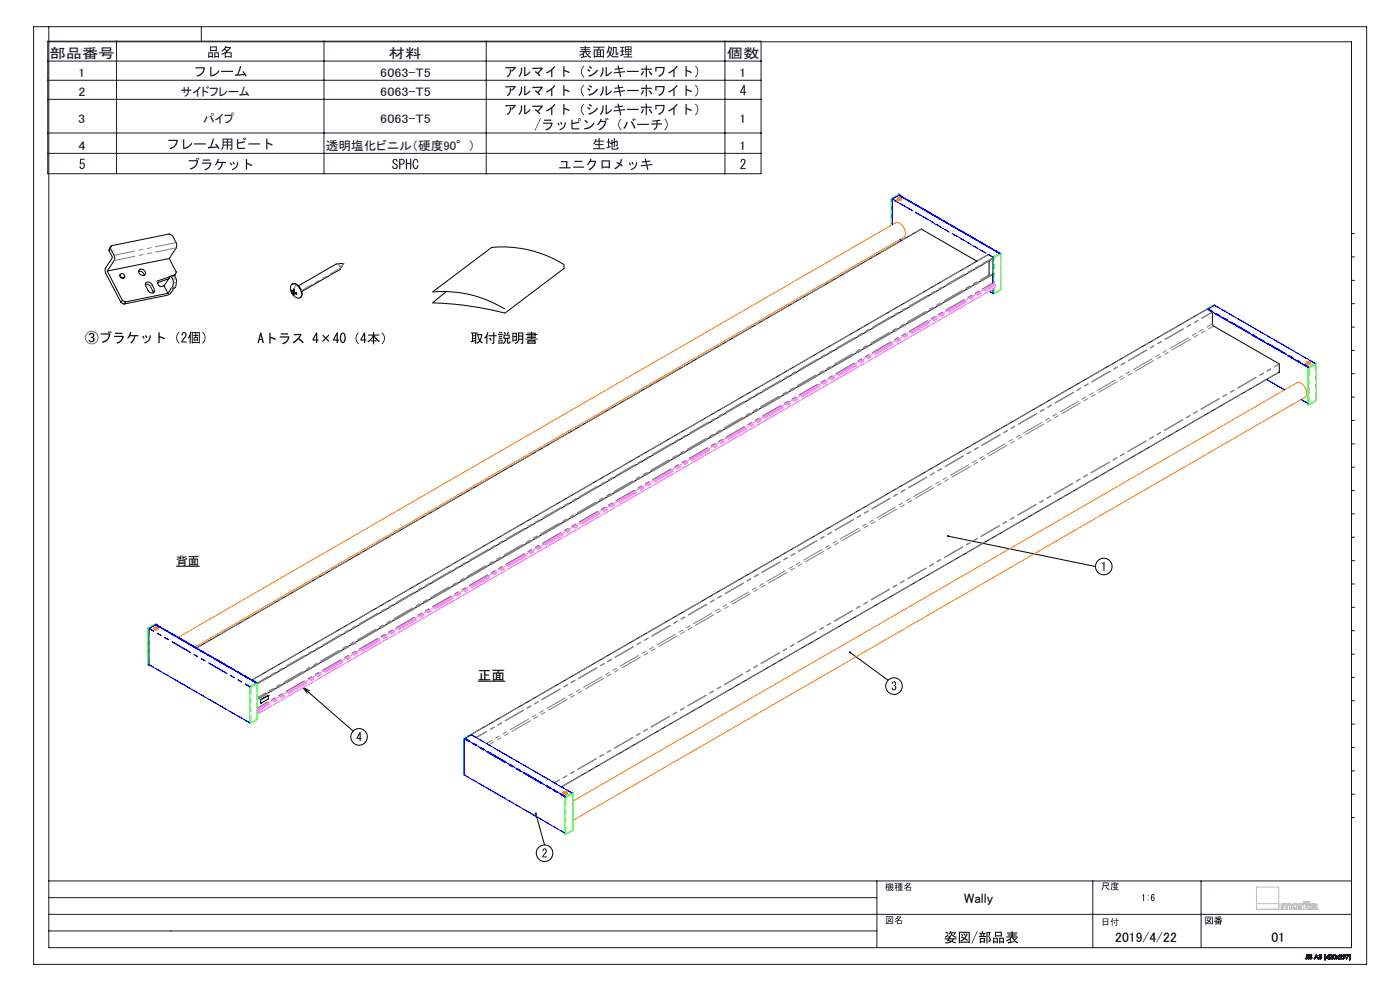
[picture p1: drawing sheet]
<svg xmlns="http://www.w3.org/2000/svg" width="420mm" height="297mm" viewBox="0 0 420 297" stroke-linecap="round" stroke-linejoin="round" font-family="sans-serif">
<defs><g id="words">
<g font-size="4.1" fill="#191924">
<text x="14.9" y="17.4">部品番号</text>
<text x="116.6" y="17.4">材料</text>
<text x="218" y="17.4">個数</text>
</g>
<g font-size="4.1">
<text x="143.3" y="203.9">正面</text>
<text x="289.3" y="270.7">Wally</text>
<text x="334.6" y="282.4">2019/4/22</text>
<text x="381.4" y="282.4">01</text>
</g>
<g font-size="3.7" fill="#191924">
<text x="23.5" y="23.1">1</text>
<text x="114.1" y="23.1">6063-T5</text>
<text x="221.7" y="23.1">1</text>
<text x="23.5" y="28.8">2</text>
<text x="54.2" y="28.8">サイドフレーム</text>
<text x="114.1" y="28.8">6063-T5</text>
<text x="23.5" y="36.7">3</text>
<text x="61" y="36.7">パイプ</text>
<text x="114.1" y="36.7">6063-T5</text>
<text x="221.7" y="36.7">1</text>
<text x="23.5" y="44.8">4</text>
<text x="97.7" y="44.8">透明塩化ビニル（硬度90°）</text>
<text x="221.7" y="44.8">1</text>
</g>
<text font-size="3.5" x="52.9" y="169.5">背面</text>
</g></defs>
<g fill="#000">
<path d="M330.6 168.7l.7-.4v2.7h-.3v-2.1h-.4zM267.8 204.3a.66 .66 0 0 1 1 .2 .66 .66 0 0 1-.4 1 .71 .71 0 0 1 .5 .8 .71 .71 0 0 1-.8 .5 .71 .71 0 0 1-.6-.7h.3a.46 .46 0 0 0 .4 .5 .46 .46 0 0 0 .5-.3 .46 .46 0 0 0-.3-.6l-.3-.1v-.2a.44 .44 0 0 0 .5-.5 .44 .44 0 0 0-.6-.4l-.2 .4h-.3zM163 254.4a.71 .71 0 0 1 1 .1 .71 .71 0 0 1-.1 1l-.9 1.2h1.1v.2h-1.4l.1-.5a1.65 1.65 0 0 0 .8-1.8h-.3l-.3 .5h-.3z"/>
<path d="M60.7 99.6l.1-.1a2.34 2.34 0 0 1 0 3.5l-.1-.2a2.09 2.09 0 0 0 0-3.2zM58.4 101.3v.5h.7v-.5zM58 100.4h.6v-.4h.3v.4h.6v.3h-.6v.3h.5v1.2l-1-.1v.1h-.3v-1.2h.5v-.3h-.6zM57.8 99.8v2.7h1.9v-2.7zM57.5 99.5h2.4v3.4l-2.1-.1-.3 .2zM57.1 99.3l.4 .2-.3 .9v2.6h-.3v-2l-.3 .4-.2-.2zM54.7 99.7a.84 .84 0 0 1 1.2 .2 .84 .84 0 0 1-.2 1.2l-.9 1.2h1.2v.3h-1.6l.4-.9a1.38 1.38 0 0 0 .7-1.8l-.4-.1-.3 .7h-.4zM53.7 99.5l.2 .1a2.09 2.09 0 0 0 0 3.2l-.2 .2a2.34 2.34 0 0 1 0-3.5zM47.5 99.6h.5l-.1 1.1 1.6 .7-.2 .3-1.4-.6v1.7h-.4zM43.5 100.6a.55 .55 0 0 1 .7 .5l-.3 .2zM44.9 100.5l.3 .1a2.32 2.32 0 0 1-1.8 2.4l-.2-.4a2.06 2.06 0 0 0 1.7-2.1zM42.7 100.8a.55 .55 0 0 1 .7 .6l-.3 .1zM39 99.5l.5 .2-.4 .7h2.4v.4h-.9l-.5 1.4-.7 .8-.4-.3 .7-.7 .5-1.2h-1.2l-.6 .7-.3-.1 .7-1.1zM34.5 99.7h2.2v.4h-2.2zM34.2 100.6h2.6l.3 .2a2.52 2.52 0 0 1-1.9 2.2l-.3-.3a2.1 2.1 0 0 0 1.8-1.7h-2.5zM32.9 99.3l.1-.1 .5 .5-.2 .1zM32.3 99.5l.2-.2 .5 .4-.2 .2zM30.2 99.9h2.7a2.4 2.4 0 0 1-2.1 2.9l-.3-.4a2.28 2.28 0 0 0 2.1-2.1h-2.4zM26.8 100a.78 .78 0 0 1 1.2-.2 .78 .78 0 0 1-.1 1.3h-.1a.83 .83 0 0 1 .4 1.2 .83 .83 0 0 1-1.2 .2l-.4-.7h.4a.53 .53 0 0 0 .6 .4 .53 .53 0 0 0 .4-.7 .53 .53 0 0 0-.8-.2v-.4a.46 .46 0 0 0 .7-.2 .46 .46 0 0 0-.2-.6l-1.1 .4zM25.7 101.2a1.82 1.82 0 0 0 3.6 0 1.82 1.82 0 0 0-3.6 0zM25.5 101.2a2 2 0 0 1 4 0 2 2 0 0 1-4 0z"/>
<path d="M114.5 99.8l.1-.2a2.34 2.34 0 0 1 0 3.6l-.1-.2a2.09 2.09 0 0 0 0-3.2zM110.4 100.3h1.5v-.8l.4 .1-.1 .7h1.6v.3h-1.4l1.5 1.6-.1 .4-1.6-1.6v1h.7v.3h-.7v.9h-.3v-.9h-.6v-.3h.6v-1l-.7 1.1-.8 .5-.2-.3 1.1-.9 .5-.8h-1.4zM109.2 100.3l-.7 1.5h.7zM109.2 99.7h.4v2.1h.3v.3h-.3v.7h-.4v-.7h-1.1zM107.5 99.6l.2 .2a2.09 2.09 0 0 0 0 3.2l-.2 .2a2.34 2.34 0 0 1 0-3.6zM102.6 100.1a1.89 1.89 0 0 0 .2 2.4 1.8 1.8 0 0 0 0-2.5zM102.3 99.9a.84 .84 0 0 1 1.1-.1 .84 .84 0 0 1 .3 1 1.35 1.35 0 0 1-1 2 2.11 2.11 0 0 1-.4-2.9zM101 100.3l-.7 1.5h.7zM101 99.7h.3v2.1h.4v.3h-.4v.7h-.3v-.7h-1.1zM96.9 100.3l.8 .8 .8-.8 .3 .3-.8 .8 .8 .8-.2 .2-.9-.8-.8 .9-.3-.3 .9-.8-.8-.8zM94.8 100.3l-.7 1.5h.7zM94.8 99.7h.4v2.1h.3v.3h-.3v.7h-.4v-.7h-1.1zM88.2 100.1l2-.1 .3 .3-.7 1.1 1.3 1.2-.3 .3-1.3-1.2-1.4 1.2-.3-.3 1.4-1.1 .8-1.1-1.8 .1zM84.2 99.9h2.2v.4h-2.2zM83.9 100.8h2.6l.3 .1a2.52 2.52 0 0 1-1.9 2.3l-.3-.4a2.11 2.11 0 0 0 1.8-1.6h-2.5zM80.8 99.8h.4v1.1l1.6 .6-.2 .4-1.4-.6v1.7h-.4zM78.2 100.5l-.3 1.1h.6zM78.1 99.7h.3l.8 3.1h-.4l-.2-.9h-.7l-.3 .9h-.3z"/>
<path d="M159.6 100.4v.2h.8v-.2zM159.6 99.9v.2h.8v-.2zM158.5 102.6v.2h1.9v-.2zM158.5 102.2v.1h1.9v-.1zM158.2 101.9h2.5v1.2h-2.5zM157.7 100.1h1.6v-.2h-1.1v-.2h1.1v-.3h.4l-.1 .3h1.1v.4h.6v.3h-.6v.4h-1.1v.2h1.2v.3h-1.2v.2h1.7v.2h-3.7v-.2h1.7v-.2h-1.2v-.3h1.2v-.2h-1.1v-.2h1.1v-.2h-1.6zM155.8 100.9v.6h.9v-.6zM155.8 99.9v.7h.9v-.7zM155.4 99.6h1.6v3.3l-.7 .1v-.3h.4v-.9h-.9l-.3 .6-.9 .7-.1-.3a1.11 1.11 0 0 0 .9-1.2zM154 101v.8h.7v-.8zM154 100v.7h.7v-.7zM153.7 99.7h1.4v2.4h-1.1v.3h-.3zM152.4 99.4l.3 .2-.4 .6-.2-.1zM151.4 100.6v.6h1.2v-.6zM151.1 99.7l.3-.2 .4 .5-.3 .2zM151.1 100.3h1.8v1.3h-.5v.9l.3 .2 .1-.4 .4 .1-.2 .5h-.8l-.1-1.3h-.3v.3a1.22 1.22 0 0 1-.8 1.2l-.2-.3 .5-.4 .2-.5v-.3h-.4zM149.8 102.1v.6h.7v-.6zM149.6 101.2h1v.3h-1zM149.6 100.7h1v.3h-1zM149.6 99.5h1v.3h-1zM149.6 101.8h1.1v1.2l-.9-.1-.2 .2zM149.4 100.1h1.4v.3h-1.4zM146.7 101.4l.3-.2 .5 .7-.3 .2zM146.5 100.5h1.5v-1l.3 .1v.9h.6v.3h-.6l-.1 2.2h-.6l-.1-.3 .5-.1v-1.8h-1.5zM146.2 99.5l.3 .2-.3 .9v2.5h-.3v-2l-.4 .4-.2-.3zM143.5 100.4l.4 1.4 .4-1.4zM143 100.1h1.5l.3 .2-.5 1.5a.7 .7 0 0 0 .5 .8l-.1 .4-.7-.7-.8 .7-.2-.3 .8-.7zM141.9 101.5v.6l.7-.2v-.4zM141.9 100.8v.5h.7v-.5zM141.9 99.9v.6h.7v-.6zM141.3 99.6h2.1v.3h-.5v3.2h-.3v-.9l-1.3 .4-.1-.4h.4v-2.3h-.3z"/>
<path d="M107.9 220l-.6 1.2h.6zM107.9 219.4h.3v1.8h.3v.3h-.3v.6h-.3v-.6h-.9z"/>
<path d="M302.1 279.5h1.4v-.4h.4l-.1 .4h1.4v.3h-1.4v.3h1.2v.3h-1.2v.3h1.6v.3h-1.4l.3 .6 .6-.6 .2 .3-.6 .5 .9 .6-.1 .3-.9-.5-.8-1.2-.3 .4v.9l.9-.2v.3l-1.8 .4-.1-.4 .6-.1v-.7l-.9 .5-.2-.3 1.4-.8h-1.3v-.3h1.6v-.3h-1.2v-.3h1.2v-.3h-1.4zM300.1 281.3v.8h.8v-.8zM299.8 281h1.4v1.7h-.3v-.3h-.8v.3h-.3zM298.8 279.6v.7h1.4v-.7zM298.5 279.2h2v1.5h-2zM298.3 281.3v.8h.7v-.8zM297.9 281h1.4v1.7h-.3v-.3h-.7v.3h-.4zM295.9 279.3h1l.3 .2-.4 1.2a.82 .82 0 0 1 .5 .8 .82 .82 0 0 1-.8 .7v-.3l.4-.2-.4-1 .3-1h-.6v3.1h-.3zM294.4 279.9l.2 .6h.3l.2-.6zM294.3 281.4v.7h.8v-.7zM293.9 281.1h1.6v1.5l-1.2-.2v.3h-.4zM293.8 279.6h.7v-.5h.5l-.1 .5h.8l-.5 .9h.6v.3h-2.2v-.3h.6zM293.1 279l.2 .1-1.7 3.7-.2-.1zM289 279.9l.2-.2 .4 .6-.3 .1zM288.3 280l.3-.1 .4 .5-.3 .2zM288.4 280.7l.9 .3 .7-1.2 .3 .1-.7 1.3 .8 .5-.3 .3-.7-.5-1.1 .6-.2-.3 1-.5-.9-.4zM288 279.6v2.6h2.6v-2.6zM287.7 279.2h3.2v3.5l-2.9-.2v.2h-.3zM284.8 281.5l-.2 .3 .8 .2 .4-.5zM283.8 279.2l.6 .4-.2 .3-.6-.4zM283.5 280.7l.8-.6 .3 .2-.8 .8zM285.1 279l.3 .1-.2 .3 1.4-.1 .2 .3-.5 .6-.3-.2 .3-.3h-.6a1.14 1.14 0 0 0 1.3 1l-.1 .4-.5-.2-.8-.6-.6 .5 .2 .2-.2 .2h1.9v.3h-.8l-.3 .6 1 .3-.2 .4-.5-.3a.87 .87 0 0 0-1.2 .1l-1.3 .2-.1-.3 1.7-.3-1.2-.2 .5-.5h-1.1v-.3h1.3l.1-.3-.5 .1v-.3l.7-.2 .3-.5 .1-.3-.7 .4-.2-.2z"/>
</g>
<path d="M52.9 169.7h7M143.3 204.2h8.3" fill="none" stroke="#000" stroke-width=".3"/>
<g fill="#191924">
<path d="M24 47.6h1.4v.3h-1.1v1a.78 .78 0 0 1 1 0 .78 .78 0 0 1 .1 1.1 .8 .8 0 0 1-.8 .7 .8 .8 0 0 1-.8-.9h.4a.49 .49 0 0 0 .6 .6 .49 .49 0 0 0 .3-.8 .46 .46 0 0 0-.3-.6 .46 .46 0 0 0-.6 .3h-.3z"/>
<path d="M222.4 47.8a.84 .84 0 0 1 1.2 .1 .84 .84 0 0 1-.2 1.2l-.9 1.3h1.2v.3h-1.6l.4-.9a1.37 1.37 0 0 0 .7-1.8l-.4-.1-.3 .7h-.4z"/>
<path d="M67.7 16v.9h1.5v-.9zM67.7 14.4l-.2 .3 .6 .4 .7-.7zM67.7 13.8l.3 .1-.1 .2 1.1-.1 .3 .2-1.3 1.4h1.5v1.7l-1.8-.1v.2h-.3v-1.3l-.9 .4-.1-.4 1.5-.8-.6-.4-.7 .5-.2-.2 .6-.5zM64.6 16v.8h.8v-.8zM64.3 15.7h1.4v1.6h-.3v-.2h-.8v.3h-.3zM63.3 14.2v.8h1.4v-.8zM63 13.9h2.1v1.5h-2.1zM62.8 16v.8h.7v-.8zM62.5 15.7h1.4v1.6h-.4v-.2h-.7v.3h-.3z"/>
<path d="M188.6 14.9v.5h.6v-.5zM188.6 14.2v.5h.6v-.5zM187.8 14.9v.5h.5v-.5zM187.8 14.2v.5h.5v-.5zM187.5 13.9h2v1.9l-.9-.1v.4h.9v.3h-.9v.5h1.1v.3h-2.6v-.3h1.2v-.5h-.8v-.3h.8v-.4l-.8 .2zM186.1 14h1.2v.3h-.4v.9h.4v.3h-.4v.8l.4-.2v.3l-1.2 .5-.1-.4 .5-.2v-.8h-.4v-.3h.4v-.9h-.4zM183.8 14.1h1.2v2h.2v-.4l.3 .1v.3l-.3 .3-.5-.1v-1.9h-.5l-.1 1.7-.3 .5-.3-.2a2.47 2.47 0 0 0 .3-2.3zM182.7 14.5l.3 1.4 .2-1.4zM182.6 13.8h.3l-.1 .4h.8l-.2 1.4a.78 .78 0 0 0 0 .9 .78 .78 0 0 0 .8 .3h1.3v.4a2.19 2.19 0 0 1-2.5-.7l-.7 .9-.2-.3 .4-.4a.84 .84 0 0 0 0-1.4l-.4 .8-.2-.2zM180.3 15.1v1.7h.6v-1.7zM179.3 16.4v.4h.7v-.4zM179.3 15.8v.4h.7v-.4zM179.3 15.1v.4h.7v-.4zM178.4 15.1v1.7h.6v-1.7zM177.9 14h3.5v.3h-1.5l-.2 .5h1.5v2.5l-2.8-.2v.2h-.3v-2.5h1.3l.2-.5h-1.7zM174.1 14.1h1.3v-.3h.4l-.1 .3h1.4v.3h-1.4v.3h1.2v.3h-1.2v.3h1.6v.3h-1.4l.3 .7 .6-.6 .3 .2-.7 .5 1 .6-.2 .4-.9-.5-.8-1.3-.3 .4v.9l.9-.2v.3l-1.7 .4-.1-.4h.6v-.7l-1 .4-.1-.3 1.3-.8h-1.2v-.3h1.5v-.3h-1.1v-.3h1.1v-.3h-1.3z"/>
<path d="M72 19.8l.4 .2-.9 2.3 1.7-.1-.5-.7 .3-.2 1 1.4-.3 .2-.3-.4-2.8 .2-.1-.4h.6zM66.4 21.2h3.5v.4h-3.5zM63.1 20h.4l-.1 2.5 1.3-.5 .9-1 .2 .3-1 1.1a1.91 1.91 0 0 1-1.8 .3zM58.6 20.2l2.7-.1a2.38 2.38 0 0 1-2.1 2.9l-.3-.4a2.28 2.28 0 0 0 2.1-2.1h-2.4z"/>
<path d="M208.5 19.9l.2-.2a2.32 2.32 0 0 1 0 3.5l-.2-.2a2.08 2.08 0 0 0 0-3.1zM205.6 19.8l.5 .1-.1 1.1 1.6 .6-.2 .3-1.4-.5v1.6h-.4zM200.4 21.7l1.5-.8 1.1-1.2 .3 .3-.9 1v2.1h-.4v-1.8l-1.3 .7zM196.6 20.1h2.8a2.7 2.7 0 0 1-1.7 3l-.3-.4a2.08 2.08 0 0 0 1.6-2.3h-2v1.1h-.4zM194.5 21.5l.3-.2 .9 1.1-.3 .2zM192.3 20.6h1.4v-.9h.3l.1 .9h1.4v.3h-1.4v2.2h-.4v-2.2h-1.4zM192.9 21.3l.4 .2-.7 1.2-.4-.2zM188.1 21.2h3.5v.4h-3.5zM184.4 20.6l1-.1-.2-.8h.5l.1 .7 1.1-.1 .1 .3-1.1 .1 .1 .8 1.5-.2 .1 .3-1.5 .2 .3 1.3-.4 .1-.3-1.4-1.6 .2v-.3l1.6-.2-.2-.7-1.1 .1zM181.7 20.1h.4l-.1 2.3 1.3-1.1 .3 .3-.9 .9a.75 .75 0 0 1-1 .2zM180.7 20.2h.3a3.3 3.3 0 0 1-.8 2.9l-.3-.3 .7-1zM176.8 19.8l.8 .5-.2 .3-.8-.5zM176.5 22.6l1.5-.6 1.1-1.2 .3 .3a4.3 4.3 0 0 1-2.7 1.9zM176.4 20.7l.8 .5-.3 .3-.8-.5zM175.1 19.7l.2 .2a2.08 2.08 0 0 0 0 3.1l-.2 .2a2.32 2.32 0 0 1 0-3.5zM169 19.8l.4 .1v1.1l1.5 .6-.2 .3-1.3-.5v1.6h-.4zM163.8 21.7l1.4-.8 1.1-1.2 .3 .3-.9 1v2.1h-.4v-1.8l-1.3 .7zM159.7 20.3l2.9-.1 .3 .4-1.3 1.4 .5 .6-.3 .3-1.4-1.3 .2-.3 .7 .5 1-1.2-2.5 .1zM157.2 20.1h.5l-.1 2.3 1.3-1.1 .2 .3-.8 .9a.75 .75 0 0 1-1.1 .2zM156.3 20.2h.3a3.3 3.3 0 0 1-.8 2.9l-.3-.3 .6-1zM151.6 20.1l3-.1 .2 .3-1.2 1.2-.3-.2-.3 1.2-.7 .6-.3-.3 .8-.7 .1-1.4h.5l-.1 .5 .9-.8-2.6 .1z"/>
<path d="M208.5 25.6l.2-.2a2.32 2.32 0 0 1 0 3.5l-.2-.1a2.08 2.08 0 0 0 0-3.2zM205.6 25.6h.5l-.1 1.1 1.6 .6-.2 .4-1.4-.6v1.6h-.4zM200.4 27.4l1.5-.8 1.1-1.1 .3 .2-.9 1v2.1h-.4v-1.8l-1.3 .8zM196.6 25.8h2.8a2.7 2.7 0 0 1-1.7 3l-.3-.3a2.08 2.08 0 0 0 1.6-2.4h-2v1.1h-.4zM194.5 27.2l.3-.2 .9 1.1-.3 .2zM192.3 26.3h1.4v-.9h.3l.1 .9h1.4v.3h-1.4v2.3h-.4v-2.3h-1.4zM192.9 27l.4 .2-.7 1.2-.4-.2zM188.1 26.9h3.5v.4h-3.5zM184.4 26.3l1-.1-.2-.8h.5l.1 .7 1.1-.1 .1 .3-1.1 .2 .1 .7 1.5-.2 .1 .4-1.5 .1 .3 1.3-.4 .1-.3-1.3-1.6 .2v-.4l1.6-.2-.2-.7-1.1 .1zM181.7 25.8h.4l-.1 2.3 1.3-1 .3 .3-.9 .8a.75 .75 0 0 1-1 .2zM180.7 26h.3a3.3 3.3 0 0 1-.8 2.8l-.3-.2 .7-1.1zM176.8 25.5l.8 .5-.2 .3-.8-.5zM176.5 28.3l1.5-.6 1.1-1.2 .3 .3a4.3 4.3 0 0 1-2.7 1.9zM176.4 26.4l.8 .5-.3 .4-.8-.5zM175.1 25.4l.2 .2a2.08 2.08 0 0 0 0 3.2l-.2 .1a2.32 2.32 0 0 1 0-3.5zM169 25.6h.4v1.1l1.5 .6-.2 .4-1.3-.6v1.6h-.4zM163.8 27.4l1.4-.8 1.1-1.1 .3 .2-.9 1v2.1h-.4v-1.8l-1.3 .8zM159.7 26l2.9-.1 .3 .4-1.3 1.4 .5 .6-.3 .3-1.4-1.3 .2-.3 .7 .5 1-1.2-2.5 .1zM157.2 25.8h.5l-.1 2.3 1.3-1 .2 .3-.8 .8a.75 .75 0 0 1-1.1 .2zM156.3 26h.3a3.3 3.3 0 0 1-.8 2.8l-.3-.2 .6-1.1zM151.6 25.8l3-.1 .2 .4-1.2 1.1-.3-.2-.3 1.2-.7 .7-.3-.3 .8-.8 .1-1.4 .5 .1-.1 .5 .9-.9-2.6 .1z"/>
<path d="M223.1 26.1l-.7 1.4h.7zM223.1 25.5h.4v2h.3v.3h-.3v.8h-.4v-.8h-1.1z"/>
<path d="M208.5 31.3l.2-.2a2.32 2.32 0 0 1 0 3.5l-.2-.2a2.08 2.08 0 0 0 0-3.1zM205.6 31.2l.5 .1-.1 1.1 1.6 .6-.2 .3-1.4-.6v1.7h-.4zM200.4 33.1l1.5-.8 1.1-1.2 .3 .3-.9 .9v2.2h-.4v-1.9l-1.3 .8zM196.6 31.4h2.8a2.7 2.7 0 0 1-1.7 3l-.3-.3a2.08 2.08 0 0 0 1.6-2.3h-2v1h-.4zM194.5 32.9l.3-.3 .9 1.2-.3 .2zM192.3 32h1.4v-.9h.3l.1 .9h1.4v.3h-1.4v2.2h-.4v-2.2h-1.4zM192.9 32.6l.4 .3-.7 1.1-.4-.2zM188.1 32.6h3.5v.4h-3.5zM184.4 32l1-.2-.2-.7h.5l.1 .7 1.1-.2 .1 .4-1.1 .1 .1 .8 1.5-.2 .1 .3-1.5 .2 .3 1.3h-.4l-.3-1.3-1.6 .2v-.3l1.6-.2-.2-.7-1.1 .1zM181.7 31.4l.4 .1-.1 2.3 1.3-1.1 .3 .3-.9 .8a.75 .75 0 0 1-1 .3zM180.7 31.6h.3a3.3 3.3 0 0 1-.8 2.8l-.3-.2 .7-1zM176.8 31.1l.8 .6-.2 .3-.8-.5zM176.5 34l1.5-.6 1.1-1.2 .3 .3a4.3 4.3 0 0 1-2.7 1.9zM176.4 32.1l.8 .5-.3 .3-.8-.5zM175.1 31.1l.2 .2a2.08 2.08 0 0 0 0 3.1l-.2 .2a2.32 2.32 0 0 1 0-3.5zM169 31.2l.4 .1v1.1l1.5 .6-.2 .3-1.3-.6v1.7h-.4zM163.8 33.1l1.4-.8 1.1-1.2 .3 .3-.9 .9v2.2h-.4v-1.9l-1.3 .8zM159.7 31.7l2.9-.1 .3 .3-1.3 1.5 .5 .6-.3 .2-1.4-1.2 .2-.3 .7 .5 1-1.2-2.5 .1zM157.2 31.4l.5 .1-.1 2.3 1.3-1.1 .2 .3-.8 .8a.75 .75 0 0 1-1.1 .3zM156.3 31.6h.3a3.3 3.3 0 0 1-.8 2.8l-.3-.2 .6-1zM151.6 31.5l3-.1 .2 .3-1.2 1.2-.3-.3-.3 1.3-.7 .6-.3-.3 .8-.7 .1-1.4h.5l-.1 .5 .9-.8-2.6 .1z"/>
<path d="M199.3 35.8l.2-.2a2.32 2.32 0 0 1 0 3.5l-.2-.2a2.08 2.08 0 0 0 0-3.1zM195.6 36.1l2.4-.3 .2 .4-.9 .1v.7h1.3v.3h-1.3l-.2 .8-.8 .9-.3-.3 .6-.4 .3-1h-1.6v-.3h1.6v-.6l-1.1 .1zM191.1 37.1h3.6v.4h-3.6zM190 35.6l.2-.2 .5 .5-.2 .2zM189.6 35.8l.2-.2 .6 .6-.3 .2zM189.2 36.5l.3-.2 1.2 2.1-.5 .1zM187.9 36.5l.5 .2-1 1.9-.4-.2zM186.3 35.6l.2 .2a2.08 2.08 0 0 0 0 3.1l-.2 .2a2.32 2.32 0 0 1 0-3.5zM181.9 35.5l.2-.2 .5 .5-.2 .2zM181.4 35.6l.2-.1 .6 .5-.3 .2zM180.2 35.6l.4 .2-.3 .4 1.3-.1 .3 .3a3.3 3.3 0 0 1-2 2.7l-.3-.3 1.2-.9 .6-1.3h-1.2l-.2 .3a.64 .64 0 0 1-.9 .4l.6-.6zM175.6 35.9l.8 .7-.3 .3-.8-.6zM175.2 38.4l.7-.1a2.68 2.68 0 0 0 2.1-1.6l.4 .2a3.3 3.3 0 0 1-3 1.9zM173.5 35.8a.3 .3 0 0 0 .6 0 .3 .3 0 0 0-.6 0zM173.4 35.8a.45 .45 0 0 1 .9 0 .45 .45 0 0 1-.9 0zM171.4 35.9h.4v.9l1.9-.4 .1 .5-2 .3v1l.2 .2h1.8v.4l-2.3-.2zM168 36.7a.55 .55 0 0 1 .7 .5l-.3 .2zM169.4 36.6l.4 .1a2.31 2.31 0 0 1-1.8 2.3l-.2-.3a2.05 2.05 0 0 0 1.6-2.1zM167.2 36.9a.55 .55 0 0 1 .7 .6l-.3 .1zM163.2 35.8h2.2v.4h-2.2zM162.9 36.8l2.6-.1 .3 .2a2.5 2.5 0 0 1-1.9 2.2l-.3-.3a2.09 2.09 0 0 0 1.7-1.7h-2.4zM162.1 35.4l.1 .1-1.7 3.7-.1-.1z"/>
<path d="M79.9 41.6h.4l-.1 1.1 1.6 .6-.2 .4-1.4-.6v1.7h-.3zM74.5 43h3.6v.3h-3.6zM73.3 41.4l.2-.2 .5 .5-.2 .2zM72.8 41.6l.2-.2 .5 .5-.2 .2zM71.1 41.7l.4 .1v.9l1.9-.4 .1 .4-2 .4v1l.2 .2h1.8v.3l-2.3-.1zM68.4 42.7v.6h1v-.6zM68.4 41.8v.6h1v-.6zM67.1 42.7v.6h.9v-.6zM67.1 41.8v.6h.9v-.6zM66.8 41.5h2.9l-.1 3.3h-.6l-.1-.3h.5v-.9h-1v1.2h-.4v-1.2h-.9l-.3 1.1-.2 .2-.3-.2 .4-.8zM63.9 41.5l.4 .2-.9 2.3 1.6-.1-.5-.6 .3-.3 1.1 1.4-.4 .3-.2-.5-2.9 .3-.1-.5h.7zM58.2 43h3.6v.3h-3.6zM54.9 41.7l.4 .1v2.4l1.3-.5 .8-.9 .3 .2-1 1.1a1.91 1.91 0 0 1-1.8 .4zM50.5 41.9l2.6-.1a2.38 2.38 0 0 1-2 2.9l-.3-.3a2.28 2.28 0 0 0 2.1-2.2h-2.4z"/>
<path d="M183.4 41.8l.4 .1v.7l.3-.1v-1.1h.4v1l.5-.3 .4 .2-.2 1.5h-.5v-.3h.3v-1l-.5 .2v1.4h-.4v-1.3l-.3 .2v1.5h1.3l.1-.4 .4 .1-.3 .6-1.8-.1-.1-1.6-.4 .1-.1-.3 .5-.2zM182.4 41.5l.4 .1-.1 .8h.4v.3h-.4v1.2l.5-.1v.3l-1.1 .4-.2-.3 .5-.2v-1.3h-.4v-.3h.4zM178.6 41.6l.4 .1-.1 .4h.7v-.7h.3v.7h1.3v.3h-1.3v.8h1.1v.3h-1.1v.9h1.5v.3h-3.5v-.3h1.7v-.9h-1.1v-.3h1.1v-.8h-.8l-.6 .9-.3-.2z"/>
<path d="M73.8 47.7h.4l-.1 1.1 1.6 .6-.2 .4-1.4-.6v1.7h-.3zM69.8 48.6a.55 .55 0 0 1 .7 .6l-.4 .1zM71.2 48.5l.3 .1a2.3 2.3 0 0 1-1.8 2.4l-.2-.3a2.05 2.05 0 0 0 1.7-2.2zM68.9 48.8a.55 .55 0 0 1 .7 .6l-.3 .2zM65.3 47.6l.5 .1-.4 .8h2.4v.4h-.9l-.5 1.3-.7 .8-.4-.2 .7-.7 .5-1.2h-1.2a.64 .64 0 0 1-.9 .5l.5-.6zM60.9 47.8h2.2v.4h-2.2zM60.6 48.7h2.5l.3 .1a2.5 2.5 0 0 1-1.9 2.3l-.2-.4a2.09 2.09 0 0 0 1.7-1.6h-2.4zM59.2 47.4l.2-.1 .5 .4-.2 .2zM58.9 47.4l.4 .4-.2 .2-.4-.4zM56.6 48h2.6a2.38 2.38 0 0 1-2 2.8l-.3-.3a2.26 2.26 0 0 0 2.1-2.2h-2.4z"/>
<path d="M124.2 47.8a.81 .81 0 0 1 1-.1 .81 .81 0 0 1 .3 1h-.4l-.1-.6-.3-.2a1.63 1.63 0 0 0 0 2.5l.3-.3 .1-.6h.4a.9 .9 0 0 1-.8 1.2 .9 .9 0 0 1-.9-1.1l.1-1.2zM121.8 47.6h.3v1.2h.9v-1.2h.4v3.1h-.4v-1.6h-.9v1.6h-.3zM120.1 47.9v1.2a.65 .65 0 0 0 .9-.3 .65 .65 0 0 0-.2-.8zM119.7 47.6h.9a.93 .93 0 0 1 .8 1.1 .93 .93 0 0 1-1.3 .7v1.3h-.4zM118 47.8a.76 .76 0 0 1 .9-.1 .76 .76 0 0 1 .4 .7h-.4a.43 .43 0 0 0-.3-.5 .43 .43 0 0 0-.5 .3 .43 .43 0 0 0 .2 .5 1.12 1.12 0 0 1 .8 1.8 .86 .86 0 0 1-1 .1 .86 .86 0 0 1-.5-.9h.4a.49 .49 0 0 0 .3 .6 .49 .49 0 0 0 .6-.2 .49 .49 0 0 0-.1-.6 1.09 1.09 0 0 1-.8-1.7z"/>
<path d="M192.5 48.4l1.1-.1-.2-.7 .4-.1 .1 .8 1.2-.2v.3l-1.1 .2 .2 .7 1.5-.2v.4l-1.5 .1 .3 1.3-.3 .1-.3-1.3-1.6 .2-.1-.4 1.6-.1-.2-.8-1 .1zM189.4 48.6a.55 .55 0 0 1 .7 .6l-.3 .1zM190.8 48.5l.4 .1a2.3 2.3 0 0 1-1.8 2.4l-.2-.3a2.05 2.05 0 0 0 1.6-2.2zM188.6 48.8a.55 .55 0 0 1 .7 .6l-.3 .2zM185.1 48.5l.8 .4 .4-1.2 .3 .1-.4 1.3 .6 .5-.2 .3-.6-.4-1.4 1.3-.3-.4 1.4-1.1-.8-.5zM180.8 48.4v1.5h1.8v-1.5zM180.5 48h2.5v2.4l-2.2-.1v.2h-.3zM177.1 47.5l.4 .2-.2 .5 1.2-.1 .3 .3a3.3 3.3 0 0 1-2 2.6l-.3-.3 1.3-.8 .6-1.4h-1.3l-.2 .3a.64 .64 0 0 1-.9 .5l.6-.7zM172.3 48.2h2.4v.3h-2.4zM171.9 49.9h3.3v.4h-3.3zM168.3 48.3h1.9v1.8h1v.4h-3.5v-.4h2.1v-1.5h-1.5z"/>
</g>
<path d="M365.6 276.6v.2h.5v-.2zM365.6 276.2v.2h.5v-.2zM364.9 276.6v.2h.5v-.2zM364.9 276.2v.2h.5v-.2zM364.8 276h1.4l-.6-.4v.4h-.2v-.4zM364.4 274.8l1.9-.2 .1 .3h-.8v.4l.4-.4 .2 .2-.2 .2h.6v.2h-.8l.9 .5-.1 .2-.3-.1v1h-1.6v-1l-.4 .2-.1-.3 1-.5h-.9v-.2h.6l-.2-.2 .2-.1 .2 .2-.2 .1h.5v-.4l-.9 .1zM362.5 275.1l.2-.1 .2 .4-.2 .1zM362.1 275.3l.1-.1 .3 .3-.2 .2zM362.1 275.7l.6 .2 .5-.8 .2 .1-.5 .9 .6 .3-.2 .2-.5-.3-.7 .4-.2-.2 .7-.4-.6-.2zM361.8 274.9v1.8h1.8v-1.8zM361.6 274.7h2.2v2.4h-2.2z" fill="#000"/>
<g fill="#191924">
<path d="M272.1 266.1v.6h1v-.6zM272.1 265l-.1 .2 .4 .3 .4-.5zM272.1 264.5l.2 .1-.1 .2 1 .1-.9 1h1v1.1h-1.4v-.9l-.6 .3-.1-.2 1-.6-.4-.2-.4 .3-.2-.2zM270.2 265.9v.1h.3v-.1zM270.2 265.5v.2h.3v-.2zM269.6 265.9v.1h.4v-.1zM269.6 265.5v.2h.4v-.2zM269.4 264.7l1.1-.2 .2 .2-.5 .3h.6v.2h-.6v.1h.5v.9h-.5v.2h.5v.2h-.5v.2h.7v.2h-1.7v-.2h.8v-.2h-.6v-.2h.6v-.2h-.5v-.9h.5v-.1h-.7v-.2h.7v-.2l-.5 .1zM268.4 264.7l.7-.1 .2 .2h-.3v.5h.3v.1h-.3v.3l.3 .3-.1 .2-.2-.3v1.2h-.2v-1.1l-.3 .5-.2-.2 .5-.9h-.4v-.1h.4v-.4h-.3zM267.7 264.6l.1 .1-.2 .4 .4-.1-.4 .5 .3-.2 .2 .4h-.7l.2-.4-.3-.2zM266.7 264.6l.2 .1-.3 .4 .3-.2 .1 .1-.3 .6 .3-.3 .1 .4v-1.1h.2v1.3l.4-.2 .4 .2v.2h-.8l.1 .4 .3-.4 .2 .1-.3 .4 .5 .1-.1 .3-.6-.2-.5 .3-.1-.3 .5-.2-.2-.5h-.4l.4 .4-.1 .2-.3-.2-.3 .6-.2-.2 .3-.4-.1-.6h.7v-.2l-.6 .1-.1-.2zM265.9 264.5l.3 .1-.1 .5h.3v.2h-.3l.3 .5-.1 .2-.2-.2v1.3h-.2v-1.2l-.2 .5-.2-.2 .4-.9h-.3v-.2h.3z"/>
<path d="M269.3 276v.6h1v-.6zM269.3 274.9l-.1 .2 .4 .3 .4-.5zM269.3 274.5h.2l-.1 .2 1 .1-.9 1h1v1.1l-1.4 .1v-.9l-.6 .3-.1-.3 1-.5-.3-.3-.5 .3-.2-.1zM266.6 275l.2-.1 .3 .4-.2 .1zM266.2 275.1l.2-.1 .2 .4-.2 .1zM266.3 275.6l.6 .2 .4-.9 .2 .1-.4 .9 .5 .4-.2 .2-.5-.4-.7 .5-.1-.2 .6-.4-.6-.3zM266 274.8v1.8h1.7v-1.8zM265.8 274.6h2.1v2.3l-2.1 .1z"/>
<path d="M334.1 276.3l.2-.1 .3 .5-.2 .2zM334 275.7h.9v-.6h.3l-.1 .6h.5v.2h-.5v1.5l-.5 .1v-.3h.3v-1.3h-.9zM333.7 275.1l.3 .1-.3 .6 .1 1.7h-.3v-1.4l-.2 .3-.2-.2zM331 276.3v.7h1.2v-.7zM331 275.5v.6h1.2v-.6zM330.8 275.3h1.7v2l-1.5-.1v.2h-.2z"/>
</g>
<path d="M345.7 269a.46 .46 0 0 0-.2 .5 .46 .46 0 0 0 .5 .3 .46 .46 0 0 0 .2-.6 .46 .46 0 0 0-.5-.2zM345.6 268l.5-.1 .2 .5-.5-.3-.3 .8a.52 .52 0 0 1 .8-.1 .52 .52 0 0 1 0 .8l-.3 .4a1.16 1.16 0 0 1-.4-2zM344.3 269.5h.3v.3h-.3zM344.3 268.3h.3v.3h-.3zM342.7 268.2l.5-.3v2.2h-.2v-1.7z" fill="#000"/>
<path d="M334.4 266l.3 .3 .3-.3zM334.4 265.3v.2h.4v-.2zM333.7 265.1h.5v-.2l.6 .2v-.2h.3v.2h.5v.2h-.5v.4h-.9v-.4h-.5zM333.9 265.9l1.3-.1 .1 .2-.5 .4 .9 .2-.1 .2-.9-.2-.9 .2-.1-.2 .8-.2zM333.4 264.6h1v-.3h.2v.3h1v.2h-1.9l-.1 1.3-.2 .7-.2-.2 .2-.5zM331.1 264.7v.5h1.3v-.5zM330.8 264.5h1.8v1.1l-.7-.1 .3 .6 .7 .4-.1 .3-.9-.6-.2-.7h-.6l-.3 1.1-.2 .2-.2-.2 .4-.8z" fill="#191924"/>
<g fill="none" stroke="#000" stroke-width=".3">
<path d="M32.7 75l1.1 2.1-2.2 3.3v1.1l4.7 9.2M33.1 74.4l1.1 2.1 .2 1.1-2.2 3.6M33.1 74.4l-.4 .6M33.4 73.7l17.4-3.6 .9 .5 1.3 2.9-.1 .8-2.1 3.2M33.4 73.7l-.3 .7M33.4 73.7l-.7 1.3M50.8 77.5l-18.6 3.7M50.8 77.5l2.1 4-.4 .9M101.1 79h.1M101.2 79l-11.7 6.7M101.2 79l1.9-.1-1 1.7M293.1 78.3l-16.7-9.7-217.5 125.6"/>
<path d="M296.5 76.3l-220.9 127.5 1.6 .9v.2M296.5 76.3h.1M296.5 76.3l1.5 .9 .1 .2M296.7 78.2v4.2l.3 .2M298.1 77.4h.1M298 77.4l-220.8 127.5M32.2 81.2l4.5 8.8M36.1 82.2a.76 .76 0 0 0 .2 1.1 .76 .76 0 0 0 1.1-.3M36.1 82.2a.68 .68 0 0 1 1.1 0 .68 .68 0 0 1-.2 1.1l-.8-.4zM36.3 90.7l.9 .4M36.7 90l-.4 .7M36.7 90l.9 .5"/>
<path d="M37.6 90.5l-.4 .6M41.6 81.3a1.34 1.34 0 0 1 1.7 1.2M41.7 80.9a1.15 1.15 0 0 1 1.5 .1 1.15 1.15 0 0 1 .2 1.4 1.2 1.2 0 0 1-1.4-.2 1.2 1.2 0 0 1-.3-1.3zM43.6 85.2h.7l.8 .6 .9 2M43.8 84.7l.7-.2 .8 .4 1 1.8a.9 .9 0 0 1-.5 1.2 .9 .9 0 0 1-1.2-.6l-1-1.8zM49.2 85.7l1.2 2.2M50.4 87.9l-12.8 2.6M50.6 83.5l-3.4 1.2M51 82.9l-3.7 1.3-.2 .3 .8 1.3 1.3-.1M51.1 82.9h.3l.6 1.8-.3 1.6-.4 .2-.9 1.4M51.1 82.9l-1.9 2.8M51.2 82.8l1.1-.2 .7 1.6-.4 1.9-1 .3"/>
<path d="M52.3 86.2l-1 1.6-1.2 .7-12.9 2.6M52.5 82.4l-1 .3M52.5 82.4l-.2 .3M87.1 86.2a1.1 1.1 0 0 1 .8-1.1 1.1 1.1 0 0 1 1.3 .5 2.54 2.54 0 0 1 .7 3.7 2.84 2.84 0 0 1-2.8-3.1M87.5 87.3v-.3l.4 .4M87.5 87.3l.4 .4M87.6 85.2a2.32 2.32 0 0 1 2.9 2.1 1.48 1.48 0 0 1-.5 1.9M87.7 87.2l-.2 .1M87.9 87.4l.2-.8 .3 .2-.1 .8M87.9 87.7l.2 .6M88.1 87.3l.2 .1M88.3 87.9l.1 .6-.3-.2"/>
<path d="M88.3 87.6l.7 .2v.4l-.7-.3M88.3 87.6l-.4 .1M88.3 87.2l-.4 .2M88.3 88.2l-.2 .1M88.4 87.6v.2M88.6 87.7l-.3 .2M102.1 80.6h.1M102.1 80.6l-11.6 6.8M133.8 87.4l-4 3.4a96.4 96.4 0 0 1 21.7 3l17.7-13.3v-1.2a34.8 34.8 0 0 0-21.7-5.1l-17.7 13.3a35.2 35.2 0 0 1 21.7 5.1M297.7 82.2h.1M297.7 82.2l-220.5 127.3M297.8 82.2l.1 2.6 .3 .3"/>
<path d="M297.8 82.2h.1M284.4 160.7l44.2 9.1M255 195.5l11.4 8.4M77.2 204.9h.1M77.2 212.4l.1 .4M77.2 212.8l.1 .1M77.2 213h.1M77.2 213.5l.3 .2M77.2 213.1l.3 .5M77.3 212.9h.1M77.3 212.8v.1M77.5 213.6h.1"/>
<path d="M77.5 213.7h.1M77.5 213.6v.1M77.6 213.6l-.1 .1M78.2 210.7h.1M80.4 208.5l-2.1 1.2-.1 1M80.4 208.5v1l-2.2 1.2M80.5 208.4h.1M80.5 208.4l-.1 .1M90.9 206.1l15 13M90.9 206.1l1.9 .9M90.9 206.1l1.2 1.6M141.3 220.2h.1"/>
<path d="M141.3 220.2l220.8-127.6 1.6 1v3.6l.4 .5 19.7 11.4v2.4l-215.4 124.3M141.3 220.2l1.5 .8M160.7 243.8l2.7 9.4M388.1 272h.1"/>
<circle cx="331.1" cy="169.8" r="2.48"/>
<circle cx="268.2" cy="205.6" r="2.48"/>
<circle cx="107.7" cy="220.8" r="2.49"/>
<circle cx="163.4" cy="255.7" r="2.49"/>
</g>
<g fill="none" stroke="#191924" stroke-width=".3">
<path d="M10.1 8h399.9v281h-399.9zM14.3 12.3h214v39.8h-214zM14.3 18.3h214M14.6 8v276h390.8v-271.5h-390.8M35 12.3v39.8M60.4 8v4.5M97.2 12.3v39.8M145.9 12.3v39.8M217.5 12.3v39.8M14.3 24.1h214M14.3 29.8h214M14.3 39.9h214"/>
<path d="M14.3 46h214M405.4 70h1M405.4 77h1M405.4 84h1M405.4 91h1M405.4 98h1M405.4 105h1M405.4 112h1M405.4 119h1M405.4 126h1M405.4 133h1M405.4 140h1"/>
<path d="M405.4 147h1M405.4 154h1M405.4 161h1M405.4 168h1M405.4 175h1M405.4 182h1M405.4 189h1M405.4 196h1M405.4 203h1M405.4 210h1M405.4 217h1M405.4 224h1"/>
<path d="M405.4 231h1M405.4 238h1M405.4 245h1M14.6 279h248.5M14.6 274h390.8M14.6 269h248.5M14.6 264h390.8M263.1 264v20M327.8 264v20M360.3 264v20M391.7 287.2l-.1 .1M392.1 286.9v-.8l.1 .8"/>
<path d="M392.1 286.9l-.2 .4-.2-.1M392.1 286.9l-.1 .4-.3-.1M392.2 286.9v.4h-.6M392.2 286.9l-.2 .5-.4-.1M392.5 286.1l.2 1.3zM392.9 287.1h-.1M393.5 286.4l-.4-.1 .5 .9-.4 .2-.4-.3M393.5 286.4l-.4-.2 .1 .4a.4 .4 0 0 1 .3 .6 .4 .4 0 0 1-.7-.1M393.6 286.3l-.5-.2-.2 .2 .6 .8-.4 .2-.2-.2M393.6 286.3l-.6-.1-.1 .3 .6 .6-.3 .2-.3-.2M393.6 286.3l-.1 .1M394.9 286.1l.6 1.3-.3-.5h-.6l-.3 .5z"/>
<path d="M394.9 286.4l.2 .4h-.4zM395.6 287h.2M395.7 286.4l.5-.3 .3 .8-.4 .5-.4-.1-.1-.3M395.7 286.4l.3-.3a.32 .32 0 0 1 .4 .1 .32 .32 0 0 1-.1 .5 .42 .42 0 0 1 0 .7 .42 .42 0 0 1-.7-.4M395.7 286.4h.1M395.8 286.4l.3-.2 .2 .1-.3 .3M395.8 286.4l.2-.2 .3 .1-.3 .3M396 286.6v.1M396 286.7l.3 .1v.4l-.3 .1-.2-.3M396 286.7h.1a.3 .3 0 0 1 .3 .4 .3 .3 0 0 1-.3 .2 .3 .3 0 0 1-.3-.3M397.5 287.7h.1M397.5 286.1h.2"/>
<path d="M397.5 286.1l-.2 .7 .2 .9M397.5 286.1l-.2 .6 .2 1M397.7 286.1l-.2 .6 .1 1M398.5 286.4v.5h-.4zM398.6 286.1h.1M398.6 286.1l.1 1-.2 .3v-.3h-.7zM398.9 286.5h.1M398.9 286.5l.2-.4 .5 .1 .1 .3-.2 .4M398.9 286.5a.42 .42 0 0 1 .6-.3 .42 .42 0 0 1 0 .7M399 286.5l.2-.3h.3l.1 .3-.3 .3M399 286.5a.3 .3 0 0 1 .4-.3 .3 .3 0 0 1 .1 .5l-.2 .1M399.3 286.8l-.4 .6h.8l-.6-.1 .4-.4"/>
<path d="M400 286.2h.6v1.1a.61 .61 0 0 1-.8-.3 .61 .61 0 0 1 .2-.8zM401.8 286.5l.2-.4 .5 .1 .1 .3-.2 .4M401.8 286.5a.43 .43 0 0 1 .6-.4 .43 .43 0 0 1 0 .8M401.8 286.5h.1M401.9 286.5l.2-.3h.3l.1 .3-.3 .3M401.9 286.5a.29 .29 0 0 1 .4-.3 .29 .29 0 0 1 .1 .5l-.2 .1M402.2 286.8l-.5 .6M402.4 286.9l-.4 .4 .6 .1h-1.1l-.3-.4-.4 .4 .4-.5-.4-.4 .4 .3 .5-.3-.4 .4 .4 .5M403 286.3h.4v.4h-.4zM403.3 286.8l-.3 .6 .5-.6M403.3 286.8l-.5-.3 .4-.4 .4 .2-.1 .5M403.3 286.8a.39 .39 0 0 1-.4-.5 .39 .39 0 0 1 .6-.2 .39 .39 0 0 1 0 .6v.1"/>
<path d="M403.9 286.1h.8l-.7 1.3 .5-1.2zM404.8 287.7h.2M404.9 286.1h.1M404.9 286.1l.1 1-.2 .6M405 286.1l.2 1.1-.2 .5M405 286.1l.2 1-.2 .6"/>
<circle cx="400.3" cy="286.8" r=".46"/>
</g>
<g fill="none" stroke="#c0c0c0" stroke-width=".3">
<path d="M376.9 270.8h6.7M376.9 265.8h6.7v6.7h-6.7zM384.4 272.6h.1M384.4 272.6v-1.8h.5v.2l.3-.2h.5l.3 .3 .6-.3a.56 .56 0 0 1 .7 .6v1.2h-.5v-1.1l-.2-.3-.4 .2-.1 1.2h-.5l-.1-1.3-.4-.1-.2 .2v1.2M384.4 272.6h.4M384.8 272.6h.1M384.9 272.5h.1M384.9 272.5l-.1 .1M387.7 271.1a1.02 1.02 0 0 1 1.4-.2 1.02 1.02 0 0 1 .3 1.3 1.02 1.02 0 0 1-1.4 .3 1.02 1.02 0 0 1-.3-1.4zM389.7 272.6v-1.8h.6v.2l.7-.2v.3l-.6 .3-.1 1.2M389.7 272.6h.6M389.8 272.6h.1"/>
<path d="M390.3 272.5h.1M391.2 270.8h.5v1.8h-.5zM391.9 271.2h.1M391.9 271.1h.1M391.9 271.2v-.4h.2v-.6h.6v.6h.4v.4h-.4v1h.4v.4l-.8-.1-.2-1.3M391.9 271.2h.2M392.1 271.2h.1M393.6 270.9l.9-.1 .5 .3 .2 1.4-.6-.1a.74 .74 0 0 1-.9 .2 .74 .74 0 0 1-.4-.9l1.3-.4-.4-.2-.4 .3h-.5zM393.8 272.2h.1M394.6 271.9h.1M394.6 271.9l-.3 .3h-.5M394.6 271.9l-.1-.2a.48 .48 0 0 0-.5 0 .48 .48 0 0 0-.2 .5"/>
<path d="M395.2 272.5h.1"/>
<circle cx="388.6" cy="271.7" r=".55"/>
<circle cx="391.5" cy="270.4" r=".28"/>
</g>
<path d="M254.7 195.3a.34 .34 0 0 0 .2 .5 .34 .34 0 0 0 .4-.3 .34 .34 0 0 0-.5-.3l-.1 .1 .3 .2zM284.2 160.4l-.1 .2 .3 .1-.3-.1a.34 .34 0 0 0 .4 .4 .34 .34 0 0 0 .2-.5 .34 .34 0 0 0-.5-.1zM160.5 243.6a.34 .34 0 0 0 .1 .5 .34 .34 0 0 0 .5-.2 .34 .34 0 0 0-.4-.4v.3v-.3z" fill="#000"/>
<path d="M166.4 234.6l217.4-125.5" fill="none" stroke="#808080" stroke-width=".3" stroke-dasharray="6.3 1.3 1.3 1.3 1.3 1.3" stroke-dashoffset="4.7"/>
<path d="M276.4 68.6l-217.4 125.6M146.6 223.2l217.5-125.5M166.3 234.6l217.5-125.6" fill="none" stroke="#808080" stroke-width=".3" stroke-dasharray="6.3 1.3 1.3 1.3 1.3 1.3" stroke-dashoffset="4.6"/>
<path d="M168.4 235.8l215.4-124.3" fill="none" stroke="#808080" stroke-width=".3" stroke-dasharray="6.3 1.3 1.3 1.3 1.3 1.3" stroke-dashoffset="-.5"/>
<path d="M296.5 76.3l-220.8 127.5M298 77.2l-220.8 127.4M298.1 77.3l-220.9 127.4M298.1 77.4l-220.9 127.5M298.1 85l-220.8 127.5M141.3 220.1l220.9-127.5M142.8 221l220.9-127.5M142.9 221.1l220.8-127.5" fill="none" stroke="#808080" stroke-width=".3" stroke-dasharray="6.3 1.3 1.3 1.3 1.3 1.3" stroke-dashoffset="2.7"/>
<path d="M145.9 222.8l217.8-125.7" fill="none" stroke="#808080" stroke-width=".3" stroke-dasharray="6.3 1.3 1.3 1.3 1.3 1.3" stroke-dashoffset="4.4"/>
<g fill="none" stroke="#f00" stroke-width=".3">
<path d="M269.2 59.7a.73 .73 0 0 0 1.3 0M269.2 59.4a.69 .69 0 0 1 .7-.2 .69 .69 0 0 1 .5 .6 .68 .68 0 0 1-.7 .2 .68 .68 0 0 1-.5-.6zM269.3 59.4a.47 .47 0 0 1 .7-.3 .47 .47 0 0 1 .2 .7 .5 .5 0 0 1-.6 .1 .5 .5 0 0 1-.3-.5zM269.6 59.5l.2 .1zM269.8 59.5h.1M269.8 59.5l.1 .2M269.8 59.4v.1M269.8 59.4l.1 .1M269.8 59.4l.1 .3M269.9 59.5v.2M269.9 59.7h.1M269.9 59.6v.1"/>
<path d="M270.1 59.5h.1M270.1 59.5h-.2M270.1 59.5l-.2 .1M391.8 108.8a.71 .71 0 0 0 .6 .5 .71 .71 0 0 0 .7-.4M391.9 108.7a.64 .64 0 0 1 .7-.3 .64 .64 0 0 1 .4 .6 .65 .65 0 0 1-.7 .3 .65 .65 0 0 1-.4-.6zM391.9 108.7a.51 .51 0 0 1 .7-.3 .51 .51 0 0 1 .3 .6 .58 .58 0 0 1-1-.3zM392.2 108.7v.1M392.2 108.8h.2M392.2 108.7h.2M392.4 108.8v.1M392.4 108.9h.1M392.4 108.7v.2"/>
<path d="M392.4 108.8h.1M392.5 108.8l-.1 .1M392.5 108.6v.2M392.5 108.6l-.1 .1M392.5 108.8h.1M392.5 108.8h.2h-.2M393.1 108.8v.1M46.2 188.3a.71 .71 0 0 0 .6 .5 .71 .71 0 0 0 .7-.5M46.4 188a.65 .65 0 0 1 .7-.1 .65 .65 0 0 1 .3 .6 .64 .64 0 0 1-.7 .3 .64 .64 0 0 1-.4-.7zM46.4 188.1a.48 .48 0 0 1 .6-.2 .48 .48 0 0 1 .3 .6 .48 .48 0 0 1-.6 .1 .48 .48 0 0 1-.3-.5zM46.6 188.2h.2M46.6 188.2l.2 .1"/>
<path d="M46.6 188.2v.1M46.8 188.3v.1M46.8 188.2v.2M46.8 188.3h.1M46.8 188.1v.2M46.8 188.1l.1 .1M46.8 188.1v.1M46.9 188.2l.2 .1h-.3M46.9 188.2v.1M168.8 237.6a.71 .71 0 0 0 .7 .4 .71 .71 0 0 0 .6-.4M168.9 237.4a.66 .66 0 0 1 .7-.3 .66 .66 0 0 1 .5 .6 .66 .66 0 0 1-.7 .3 .66 .66 0 0 1-.5-.6zM169 237.3a.47 .47 0 0 1 .6-.2 .47 .47 0 0 1 .3 .6 .5 .5 0 0 1-.6 .1 .5 .5 0 0 1-.3-.5z"/>
<path d="M169.4 237.5h-.2l.2 .1M169.4 237.5v.1M169.4 237.6h.2M169.5 237.5v.1M169.5 237.5h-.1M169.5 237.3v.2M169.5 237.3l-.1 .2M169.5 237.6h.1M169.5 237.5h.3h-.3M169.5 237.5l.1 .1"/>
</g>
<path d="M269.2 59.7l.1-.1M269.2 59.7h.1M270.4 59.5h.1M392.3 109.2v.1M392.4 109.1l-.1 .1M392.6 108.4v.1M46.7 188.7l.1-.1M46.7 188.8v-.1M47 187.9h.1M168.8 237.6v.1M169 237.5l-.2 .1M170.2 237.5l-.2-.1" fill="none" stroke="#f00" stroke-width=".3" stroke-dasharray="6.3 1.3 1.3 1.3 1.3 1.3"/>
<path d="M53.4 191l215.2-124.2a3 3 0 0 1 3 3.6l-.5 .7-212.6 122.8M171.9 240.1l217.1-125.4a2.7 2.7 0 0 1 3 2.6 1.47 1.47 0 0 1-.5 1.8l-219.6 126.7" fill="none" stroke="#ff8000" stroke-width=".3"/>
<g fill="none" stroke="#0f0" stroke-width=".3">
<path d="M269.9 58.5l-.2-.3-2.3 1.4v7.9M297.9 77.5v7.4M300.1 75.9l.1 .2M300.1 75.9h-.2l-2 1.2M300.2 76.1v10.7M297.9 86.6v1.3l.2 .1M298.1 88h.1M300.1 86.9l-1.9 1.1M300.2 86.8l-.1 .1M362.1 92.6h.1M362.1 92.6v.1M362.2 92.5l-.1 .1"/>
<path d="M362.2 92.5v.2M364.1 91.4l-1.9 1.1M364.1 91.4h.1M364.1 91.4h.2M364.3 91.4l.1 .1M364.4 91.5l-2.1 1.2M392.4 110.1l2.5-1.3v11.2l-2.3 1.4-.2-.2zM47 187.3l-.1-.3-.2-.1-2.3 1.4v11.1h.5M74.9 216.6v.1M74.9 216.7l.1 .1M75 216.7h.2zM77.1 204.7l.1 .1"/>
<path d="M77.1 215.6l-1.9 1.2M77.1 204.7l-.2-.1-2 1.2v10.8M77.1 204.7l.1 .2M77.2 204.8v10.7M77.2 215.5l-.1 .1M77.2 204.8v.1M139.1 221.4v10.7M139.1 232.1l.1 .1M139.1 221.4h.1M139.1 232.1h.1M139.1 232.2h.1M139.2 232.2l.1 .1"/>
<path d="M139.3 232.3h.1M141.1 220.2l-1.9 1.1M141.1 220.2h.2M141.3 220.2h.1l-2.1 1.3v10.8M169.4 238.8l2.3-1.3 .2 .2v11l-2.2 1.4-.3-.1z"/>
<circle cx="298.2" cy="77.2" r=".1"/>
<circle cx="75.1" cy="205.9" r=".1"/>
</g>
<g fill="none" stroke="#0f0" stroke-width=".3" stroke-dasharray="6.3 1.3 1.3 1.3 1.3 1.3">
<path d="M267.4 59.6v.1M267.4 59.7h.3M267.5 59.5h.1M267.6 59.5l.1 .2M267.6 59.5l-.2 .2M267.8 59.6l-.1 .1M269.7 58.5h.1M269.8 58.2l-2.2 1.3M269.8 58.2h-.1M269.8 58.2h.1M269.9 58.4l-.1 .1M269.9 58.4l-.1-.2"/>
<path d="M269.9 58.5v-.1M269.9 58.4v-.1M298.1 77.2h.1M298.2 77.1l-.2-.1M299.9 75.9h.2M300.1 75.9l-1.9 1.2M300.2 76.1l-2 1.1M297.9 87.9l.2 .1M298.1 86.5v1.5M298.2 86.4v1.6M300.2 86.8l-2 1.2M362.3 92.5l.1 .1"/>
<path d="M364.2 91.4l-1.9 1.1M364.2 91.4l.2 .1M392.4 110.2v.1M392.4 110.3h.3M392.4 110.3l.2-.2M392.5 110.1h.1M392.6 110.1l.1 .2M392.6 110.1l2.2-1.3M394.8 108.8h-.1M394.8 108.8h.1M394.9 109l-.1-.2M394.9 109l-2.2 1.3"/>
<path d="M394.9 109v-.1M394.9 120v-.1M394.9 120l-.1 .1M392.4 121.2v.1M392.4 121.3h.3M392.5 121.3h-.1M392.6 121.3h.1M392.7 121.3l2.2-1.3M44.4 188.3l.1 .1M44.4 199.3l.1 .1M44.5 188.4h.2M44.5 199.4h.2"/>
<path d="M44.5 199.4v.1M44.5 188.2h.1M44.6 188.2l.1 .2M44.6 188.2l-.1 .2M44.7 199.5v-.1M44.7 199.4l.2-.1M44.8 188.4h-.1M46.8 187.2l-.1 .1M46.8 186.9l-2.2 1.3M46.8 186.9h-.1M46.9 186.9h-.1M46.9 187.1l-.1 .1"/>
<path d="M46.9 187.1l-.1-.2M46.9 187.2v-.1M46.9 187.1h.1M74.9 216.6l.1 .1M75 206l-.1-.1M75.1 205.8l-.1-.1M75.1 205.8l2-1.1M75.2 206l2-1.2M75.2 216.7l2-1.1M77.1 204.7l-.2-.1M139.2 232.2h.1M139.3 221.3l1.9-1.2"/>
<path d="M139.3 221.5l-.1-.1M139.4 221.3h-.1M141.2 220.1l.1 .1M169.4 238.9l.1 .1M169.5 239h.2M169.5 239l.1-.2M169.5 238.8h.1M169.6 238.8l.1 .2M169.6 238.8l2.2-1.3M171.8 237.5h-.1M171.8 237.5h.1M171.9 237.7l-.1-.2"/>
<path d="M171.9 237.7l-2.2 1.3M171.9 237.7h.1M169.4 249.9l.1 .1M169.5 250h.2M169.5 250.1v-.1M169.7 250.1v-.1M169.7 250l2.2-1.3M171.9 248.7v-.1M171.9 248.7v.1"/>
</g>
<path d="M300.2 76.1v10.7M75 216.7v-10.7M75.2 216.7v-10.7M77.2 215.6v-10.8M139.2 221.4v10.8" fill="none" stroke="#0f0" stroke-width=".3" stroke-dasharray="6.3 1.3 1.3 1.3 1.3 1.3" stroke-dashoffset="4.2"/>
<path d="M392.7 110.3v11M394.9 120v-11M392.4 121.3v-11M44.5 188.4v11M44.7 188.4v11M169.7 239v11M169.5 250v-11M171.9 248.7v-11" fill="none" stroke="#0f0" stroke-width=".3" stroke-dasharray="6.3 1.3 1.3 1.3 1.3 1.3" stroke-dashoffset="4"/>
<g fill="none" stroke="#00f" stroke-width=".3">
<path d="M269.7 58.6l-2 1.1v7.6M269.7 58.6l30.1 17.3M269.7 58.6h.1M269.8 58.5l-.1 .1M269.8 58.5h.1M269.8 58.5l30.1 17.4M269.9 71.8l.5 .3M297.9 77.5v7.3M297.9 77v.1M297.9 86.6v1.3l-1.1-.6M362.4 92.7h-.1M362.4 92.7h.1"/>
<path d="M362.4 92.7l30.1 17.4M364.3 91.5l-1.9 1.2M364.3 91.5h.1M364.4 91.5l30.1 17.4M379.9 113.7l5.4 3.2M390.3 119.8l2.1 1.1M46.7 187.3l-2 1.1v10.8l30.2 17.4M46.7 187.3h.1M46.7 187.3l30.1 17.4M46.8 187.2l-.1 .1M46.8 187.2h.1M46.8 187.2l30.2 17.4"/>
<path d="M77 204.6h.1M139.4 221.4l-.1 10.9 30.1 17.4M139.4 221.4h.1M139.4 221.4l30.1 17.4M139.5 221.4l1.9-1.2 30.1 17.4M139.5 221.4h.1"/>
</g>
<g fill="none" stroke="#00f" stroke-width=".3" stroke-dasharray="6.3 1.3 1.3 1.3 1.3 1.3" stroke-dashoffset="4.8">
<path d="M269.7 58.5l30.1 17.4M298 77l-30.2-17.4M299.9 75.9l-30.1-17.4M362.4 92.7l30.1 17.4M362.4 92.6l30.1 17.4M364.4 91.5l30.1 17.4M392.6 110l-30.1-17.4M44.7 188.4l30.2 17.4M46.7 187.3l30.1 17.4M46.8 187.3l30.1 17.3M74.9 216.6l-30.2-17.4M75 205.7l-30.2-17.4"/>
<path d="M76.9 204.6l-30.1-17.4M77 204.6l-30.2-17.4M139.3 221.5l30.1 17.4M139.4 221.4l30.1 17.4M141.4 220.2l30.1 17.4M169.7 238.7l-30.2-17.4"/>
</g>
<path d="M392.6 110l-30.1-17.4M169.6 238.7l-30.1-17.3M169.4 249.6l-30.1-17.4" fill="none" stroke="#00f" stroke-width=".3" stroke-dasharray="6.3 1.3 1.3 1.3 1.3 1.3" stroke-dashoffset="4.9"/>
<path d="M267.7 59.7l28.8 16.6M363.7 93.6l28.7 16.5" fill="none" stroke="#00f" stroke-width=".3" stroke-dasharray="6.3 1.3 1.3 1.3 1.3 1.3" stroke-dashoffset="-.7"/>
<path d="M270.5 72.1l-.5-.3M297.9 87.9l-1.1-.6M385.4 116.8l-5.4-3.1M392.4 120.9l-2-1.2" fill="none" stroke="#00f" stroke-width=".3" stroke-dasharray="6.3 1.3 1.3 1.3 1.3 1.3"/>
<g fill="none" stroke="#808080" stroke-width=".3" stroke-dasharray="6.3 1.3 1.3 1.3 1.3 1.3">
<path d="M34.2 76.5l18.6-3.8M34.3 78.1l18.6-3.8M100.9 79.1l.7 .3 .5 1M103.1 78.9l-.9 1.4M45.2 85.9l.4-.6M45.9 87.3l.4-.6M47.2 84.5l.2-.3M51.4 86.4l.9-.2M52.4 82.8l-.9 .2M52.7 85.9l-.9 .2M52.8 83.5l-.9 .2M53 84.6l-1 .2"/>
<path d="M88.2 88.4l.6 .7M88.8 85.3l-.6 1.4M90.7 88.1l-.2 .1M102.1 80.4l-.2 .4M102.1 80.6l.1-.3M102.2 80.3l-.1 .1M102.2 80.3l-.3-.8-.7-.5M77.2 213h.1M77.3 213.1h.1M77.5 213.6h.1M77.6 213.6l-.1 .1M78.2 209.8v.1"/>
<path d="M78.2 210.7h.1M78.3 209.6h.1M80.4 208.4h.1"/>
</g>
<path d="M296.7 82.3l-219.5 126.8M296.9 82.5l-219.7 126.8" fill="none" stroke="#808080" stroke-width=".3" stroke-dasharray="6.3 1.3 1.3 1.3 1.3 1.3" stroke-dashoffset="3.4"/>
<path d="M102.1 80.4l-11.6 6.7M297.8 82.2l-220.6 127.3M297.9 82.3l-220.7 127.4M297.9 84.8l-220.7 127.4M297.9 84.8l-220.7 127.5" fill="none" stroke="#808080" stroke-width=".3" stroke-dasharray="6.3 1.3 1.3 1.3 1.3 1.3" stroke-dashoffset="2.8"/>
<path d="M267.7 59.7v7.6M298.1 77.4v7.5" fill="none" stroke="#0f0" stroke-width=".3" stroke-dasharray="6.3 1.3 1.3 1.3 1.3 1.3" stroke-dashoffset="5.7"/>
<path d="M267.4 59.7v7.8M298.2 77.2v7.8" fill="none" stroke="#0f0" stroke-width=".3" stroke-dasharray="6.3 1.3 1.3 1.3 1.3 1.3" stroke-dashoffset="5.6"/>
<path d="M298.2 85.1h.1M298.2 85.1l-220.9 127.4M298.2 85.1l.5 .3-.1 .8-220.8 127.5M77.2 212.9h.1M77.3 212.9h.1M77.3 212.6l.5 .2v.9l-.5-.2-.1-.5M77.3 212.6v.3" fill="none" stroke="#ff80ff" stroke-width=".3"/>
<path d="M298.2 85l-220.8 127.5M298.6 85.2l-220.9 127.5M298.7 85.4l-220.9 127.5M298.7 86.1l-220.9 127.5" fill="none" stroke="#ff80ff" stroke-width=".3" stroke-dasharray="6.3 1.3 1.3 1.3 1.3 1.3" stroke-dashoffset="2.7"/>
<path d="M77.2 212.8h.1M77.3 212.9h.1" fill="none" stroke="#ff80ff" stroke-width=".3" stroke-dasharray="6.3 1.3 1.3 1.3 1.3 1.3"/>
<use href="#words"/>
</svg>
